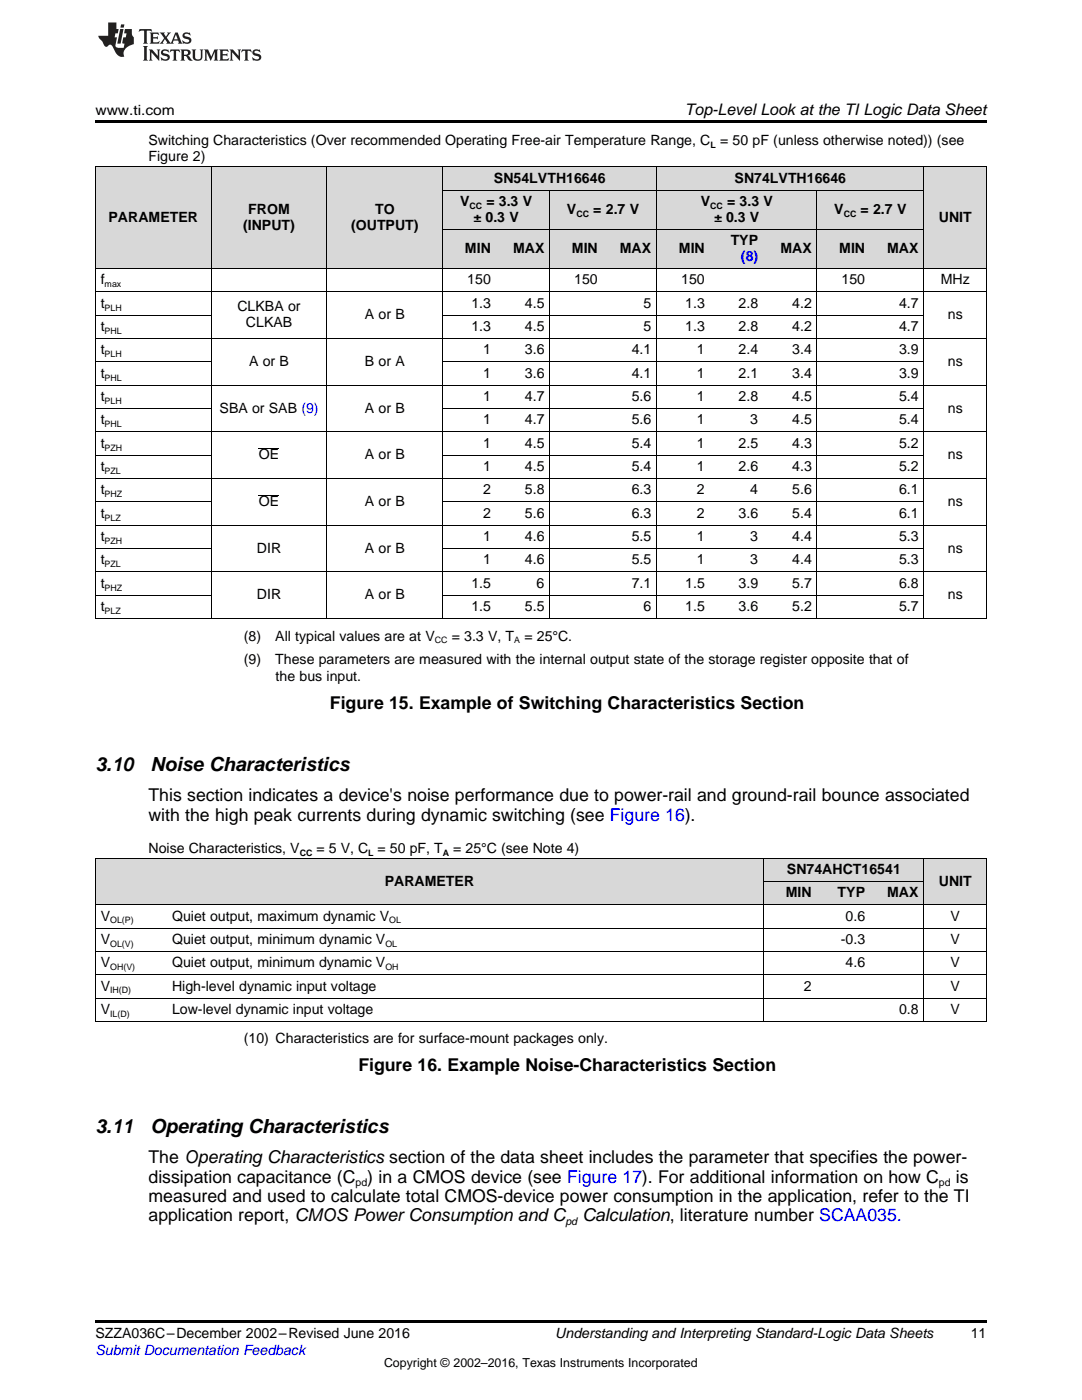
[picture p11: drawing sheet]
<svg xmlns="http://www.w3.org/2000/svg" width="216mm" height="279mm" viewBox="0 0 216 279" stroke-linecap="round" stroke-linejoin="round" font-family="sans-serif">
<defs><g id="words">
<g font-size="3.9">
<text x="19" y="153.9">3.10</text>
<text x="30" y="153.9">Noise Characteristics</text>
<text x="19" y="226.1">3.11</text>
<text x="30" y="226.1">Operating Characteristics</text>
</g>
<g font-size="3.5">
<text x="65.8" y="141.5">Figure 15. Example of Switching Characteristics Section</text>
<text x="29.6" y="159.9">This section indicates a device's noise performance due to power-rail and ground-rail bounce associated</text>
<text x="29.6" y="163.8">with the high peak currents during dynamic switching (see Figure 16).</text>
<text x="71.5" y="213.8">Figure 16. Example Noise-Characteristics Section</text>
<text x="29.6" y="232.1">The Operating Characteristics section of the data sheet includes the parameter that specifies the power-</text>
<text x="29.6" y="236">dissipation capacitance (C ) in a CMOS device (see Figure 17). For additional information on how C</text>
<text x="29.6" y="239.9">measured and used to calculate total CMOS-device power consumption in the application, refer to the TI</text>
<text x="190.7" y="236">is</text>
<text x="29.6" y="243.8">application report, CMOS Power Consumption and C</text>
<text x="116.2" y="243.8">Calculation, literature number SCAA035.</text>
</g>
<text font-size="3.2" x="136.7" y="23">Top-Level Look at the TI Logic Data Sheet</text>
<g font-size="2.8">
<text x="19" y="23">www.ti.com</text>
<text x="29.6" y="29">Switching Characteristics (Over recommended Operating Free-air Temperature Range, C = 50 pF (unless otherwise noted)) (see</text>
<text x="29.6" y="32.2">Figure 2)</text>
<text x="91.8" y="41.1">V</text>
<text x="97" y="41.1">=</text>
<text x="98.6" y="36.4">SN54LVTH16646</text>
<text x="99.5" y="41.1">3.3 V</text>
<text x="139.8" y="41.1">V</text>
<text x="145.1" y="41.1">= 3.3 V</text>
<text x="146.6" y="36.4">SN74LVTH16646</text>
<text x="21.7" y="44.3">PARAMETER</text>
<text x="48.5" y="45.9">(INPUT)</text>
<text x="49.5" y="42.7">FROM</text>
<text x="70.1" y="45.9">(OUTPUT)</text>
<text x="74.9" y="42.7">TO</text>
<text x="94.5" y="44.3">± 0.3 V</text>
<text x="113.1" y="42.7">V</text>
<text x="118.4" y="42.7">=</text>
<text x="120.9" y="42.7">2.7 V</text>
<text x="142.5" y="44.3">± 0.3 V</text>
<text x="166.5" y="42.7">V</text>
<text x="171.7" y="42.7">=</text>
<text x="174.2" y="42.7">2.7 V</text>
<text x="187.3" y="44.3">UNIT</text>
<text x="92.8" y="50.5">MIN</text>
<text x="102.4" y="50.5">MAX</text>
<text x="114.1" y="50.5">MIN</text>
<text x="123.7" y="50.5">MAX</text>
<text x="135.5" y="50.5">MIN</text>
<text x="145.8" y="48.9">TYP</text>
<text x="155.7" y="50.5">MAX</text>
<text x="167.5" y="50.5">MIN</text>
<text x="177" y="50.5">MAX</text>
<text x="20.1" y="56.8">f</text>
<text x="93.2" y="56.8">150</text>
<text x="114.6" y="56.8">150</text>
<text x="135.9" y="56.8">150</text>
<text x="167.9" y="56.8">150</text>
<text x="187.7" y="56.8">MHz</text>
<text x="20.1" y="61.4">t</text>
<text x="47.4" y="62.2">CLKBA or</text>
<text x="49.1" y="65.3">CLKAB</text>
<text x="72.8" y="63.7">A or B</text>
<text x="94.1" y="61.4">1.3</text>
<text x="104.7" y="61.4">4.5</text>
<text x="128.4" y="61.4">5</text>
<text x="136.7" y="61.4">1.3</text>
<text x="147.4" y="61.4">2.8</text>
<text x="158.1" y="61.4">4.2</text>
<text x="179.4" y="61.4">4.7</text>
<text x="189.1" y="63.7">ns</text>
<text x="20.1" y="66.1">t</text>
<text x="20.1" y="70.7">t</text>
<text x="94.1" y="66.1">1.3</text>
<text x="96.4" y="70.7">1</text>
<text x="104.7" y="66.1">4.5</text>
<text x="104.7" y="70.7">3.6</text>
<text x="126" y="70.7">4.1</text>
<text x="128.4" y="66.1">5</text>
<text x="136.7" y="66.1">1.3</text>
<text x="139.1" y="70.7">1</text>
<text x="147.4" y="66.1">2.8</text>
<text x="147.4" y="70.7">2.4</text>
<text x="158.1" y="66.1">4.2</text>
<text x="158.1" y="70.7">3.4</text>
<text x="179.4" y="66.1">4.7</text>
<text x="179.4" y="70.7">3.9</text>
<text x="20.1" y="75.4">t</text>
<text x="49.7" y="73.1">A or B</text>
<text x="72.8" y="73.1">B or A</text>
<text x="96.4" y="75.4">1</text>
<text x="104.7" y="75.4">3.6</text>
<text x="126" y="75.4">4.1</text>
<text x="139.1" y="75.4">1</text>
<text x="147.4" y="75.4">2.1</text>
<text x="158.1" y="75.4">3.4</text>
<text x="179.4" y="75.4">3.9</text>
<text x="189.1" y="73.1">ns</text>
<text x="20.1" y="80">t</text>
<text x="43.8" y="82.4">SBA or SAB (9)</text>
<text x="72.8" y="82.4">A or B</text>
<text x="96.4" y="80">1</text>
<text x="104.7" y="80">4.7</text>
<text x="126" y="80">5.6</text>
<text x="139.1" y="80">1</text>
<text x="147.4" y="80">2.8</text>
<text x="158.1" y="80">4.5</text>
<text x="179.4" y="80">5.4</text>
<text x="189.1" y="82.4">ns</text>
<text x="20.1" y="84.7">t</text>
<text x="20.1" y="89.4">t</text>
<text x="96.4" y="84.7">1</text>
<text x="96.4" y="89.4">1</text>
<text x="104.7" y="84.7">4.7</text>
<text x="104.7" y="89.4">4.5</text>
<text x="126" y="84.7">5.6</text>
<text x="126" y="89.4">5.4</text>
<text x="139.1" y="84.7">1</text>
<text x="139.1" y="89.4">1</text>
<text x="147.4" y="89.4">2.5</text>
<text x="149.7" y="84.7">3</text>
<text x="158.1" y="84.7">4.5</text>
<text x="158.1" y="89.4">4.3</text>
<text x="179.4" y="84.7">5.4</text>
<text x="179.4" y="89.4">5.2</text>
<text x="20.1" y="94">t</text>
<text x="51.6" y="91.7">OE</text>
<text x="72.8" y="91.7">A or B</text>
<text x="96.4" y="94">1</text>
<text x="104.7" y="94">4.5</text>
<text x="126" y="94">5.4</text>
<text x="139.1" y="94">1</text>
<text x="147.4" y="94">2.6</text>
<text x="158.1" y="94">4.3</text>
<text x="179.4" y="94">5.2</text>
<text x="189.1" y="91.7">ns</text>
<text x="20.1" y="98.7">t</text>
<text x="51.6" y="101">OE</text>
<text x="72.8" y="101">A or B</text>
<text x="96.4" y="98.7">2</text>
<text x="104.7" y="98.7">5.8</text>
<text x="126" y="98.7">6.3</text>
<text x="139.1" y="98.7">2</text>
<text x="149.7" y="98.7">4</text>
<text x="158.1" y="98.7">5.6</text>
<text x="179.4" y="98.7">6.1</text>
<text x="189.1" y="101">ns</text>
<text x="20.1" y="103.3">t</text>
<text x="20.1" y="108">t</text>
<text x="96.4" y="103.3">2</text>
<text x="96.4" y="108">1</text>
<text x="104.7" y="103.3">5.6</text>
<text x="104.7" y="108">4.6</text>
<text x="126" y="103.3">6.3</text>
<text x="126" y="108">5.5</text>
<text x="139.1" y="103.3">2</text>
<text x="139.1" y="108">1</text>
<text x="147.4" y="103.3">3.6</text>
<text x="149.7" y="108">3</text>
<text x="158.1" y="103.3">5.4</text>
<text x="158.1" y="108">4.4</text>
<text x="179.4" y="103.3">6.1</text>
<text x="179.4" y="108">5.3</text>
<text x="20.1" y="112.6">t</text>
<text x="51.3" y="110.3">DIR</text>
<text x="72.8" y="110.3">A or B</text>
<text x="96.4" y="112.6">1</text>
<text x="104.7" y="112.6">4.6</text>
<text x="126" y="112.6">5.5</text>
<text x="139.1" y="112.6">1</text>
<text x="149.7" y="112.6">3</text>
<text x="158.1" y="112.6">4.4</text>
<text x="179.4" y="112.6">5.3</text>
<text x="189.1" y="110.3">ns</text>
<text x="20.1" y="117.3">t</text>
<text x="51.3" y="119.6">DIR</text>
<text x="72.8" y="119.6">A or B</text>
<text x="94.1" y="117.3">1.5</text>
<text x="107.1" y="117.3">6</text>
<text x="126" y="117.3">7.1</text>
<text x="136.7" y="117.3">1.5</text>
<text x="147.4" y="117.3">3.9</text>
<text x="158.1" y="117.3">5.7</text>
<text x="179.4" y="117.3">6.8</text>
<text x="189.1" y="119.6">ns</text>
<text x="20.1" y="122">t</text>
<text x="94.1" y="122">1.5</text>
<text x="104.7" y="122">5.5</text>
<text x="128.4" y="122">6</text>
<text x="136.7" y="122">1.5</text>
<text x="147.4" y="122">3.6</text>
<text x="158.1" y="122">5.2</text>
<text x="179.4" y="122">5.7</text>
<text x="48.6" y="127.8">(8)</text>
<text x="54.9" y="127.8">All typical values are at V</text>
<text x="90.1" y="127.8">= 3.3 V, T</text>
<text x="104.6" y="127.8">= 25°C.</text>
<text x="48.6" y="132.5">(9)</text>
<text x="54.9" y="132.5">These parameters are measured with the internal output state of the storage register opposite that of</text>
<text x="55" y="136">the bus input.</text>
<text x="29.6" y="170.2">Noise Characteristics, V</text>
<text x="63.2" y="170.2">= 5 V, C = 50 pF, T</text>
<text x="90.5" y="170.2">= 25°C (see Note 4)</text>
<text x="76.8" y="176.7">PARAMETER</text>
<text x="156.8" y="179.1">MIN</text>
<text x="157" y="174.4">SN74AHCT16541</text>
<text x="167.1" y="179.1">TYP</text>
<text x="177" y="179.1">MAX</text>
<text x="187.3" y="176.7">UNIT</text>
<text x="20.1" y="183.7">V</text>
<text x="34.3" y="183.7">Quiet output, maximum dynamic V</text>
<text x="168.7" y="183.7">0.6</text>
<text x="189.7" y="183.7">V</text>
<text x="20.1" y="188.4">V</text>
<text x="34.3" y="188.4">Quiet output, minimum dynamic V</text>
<text x="167.8" y="188.4">-0.3</text>
<text x="189.7" y="188.4">V</text>
<text x="20.1" y="193">V</text>
<text x="20.1" y="197.7">V</text>
<text x="34.3" y="193">Quiet output, minimum dynamic V</text>
<text x="34.3" y="197.7">High-level dynamic input voltage</text>
<text x="160.4" y="197.7">2</text>
<text x="168.7" y="193">4.6</text>
<text x="189.7" y="193">V</text>
<text x="189.7" y="197.7">V</text>
<text x="20.1" y="202.4">V</text>
<text x="34.3" y="202.4">Low-level dynamic input voltage</text>
<text x="179.4" y="202.4">0.8</text>
<text x="189.7" y="202.4">V</text>
<text x="48.6" y="208.2">(10) Characteristics are for surface-mount packages only.</text>
<text x="19" y="267.1">SZZA036C–December 2002–Revised June 2016</text>
<text x="110.8" y="267.1">Understanding and Interpreting Standard-Logic Data Sheets</text>
<text x="193.7" y="267">11</text>
</g>
<g font-size="2.8" fill="#00f">
<text x="147.8" y="52.1">(8)</text>
<text x="19" y="270.4">Submit Documentation Feedback</text>
</g>
<text font-size="2.5" x="76.6" y="272.7">Copyright © 2002–2016, Texas Instruments Incorporated</text>
<g font-size="2.1">
<text x="70.9" y="236.7">pd</text>
<text x="187.4" y="236.7">pd</text>
<text x="112.8" y="244.5">pd</text>
</g>
<g font-size="1.8">
<text x="141.8" y="29.6">L</text>
<text x="93.7" y="41.7">CC</text>
<text x="141.7" y="41.7">CC</text>
<text x="115" y="43.3">CC</text>
<text x="168.3" y="43.3">CC</text>
<text x="20.9" y="57.3">max</text>
<text x="20.9" y="62">PLH</text>
<text x="20.9" y="66.6">PHL</text>
<text x="20.9" y="71.3">PLH</text>
<text x="20.9" y="76">PHL</text>
<text x="20.9" y="80.6">PLH</text>
<text x="20.9" y="85.3">PHL</text>
<text x="20.9" y="89.9">PZH</text>
<text x="20.9" y="94.6">PZL</text>
<text x="20.9" y="99.2">PHZ</text>
<text x="20.9" y="103.9">PLZ</text>
<text x="20.9" y="108.5">PZH</text>
<text x="20.9" y="113.2">PZL</text>
<text x="20.9" y="117.9">PHZ</text>
<text x="20.9" y="122.5">PLZ</text>
<text x="86.7" y="128.4">CC</text>
<text x="102.6" y="128.4">A</text>
<text x="59.8" y="170.7">CC</text>
<text x="73.5" y="170.7">L</text>
<text x="88.4" y="170.7">A</text>
<text x="22" y="184.3">OL(P)</text>
<text x="77.7" y="184.3">OL</text>
<text x="22" y="188.9">OL(V)</text>
<text x="76.9" y="188.9">OL</text>
<text x="22" y="193.6">OH(V)</text>
<text x="76.9" y="193.6">OH</text>
<text x="22" y="198.3">IH(D)</text>
<text x="22" y="202.9">IL(D)</text>
</g>
</g></defs>
<g fill="#d8d8d8">
<path d="M19 171.3h14.3v9.3h-14.3z"/>
<path d="M33.3 171.3h119.1v9.3h-119.1z"/>
<path d="M184.4 171.3h12.4v9.3h-12.4z"/>
<path d="M152.4 176h10.7v4.6h-10.7z"/>
<path d="M163.1 176h10.6v4.6h-10.6z"/>
<path d="M173.7 176h10.7v4.6h-10.7z"/>
<path d="M152.4 171.3h10.7v4.7h-10.7z"/>
<path d="M163.1 171.3h10.6v4.7h-10.6z"/>
<path d="M173.7 171.3h10.7v4.7h-10.7z"/>
<path d="M19 33.3h23.2v20.4h-23.2z"/>
<path d="M42.2 33.3h23.1v20.4h-23.1z"/>
<path d="M65.3 33.3h23.1v20.4h-23.1z"/>
<path d="M184.4 33.3h12.4v20.4h-12.4z"/>
<path d="M88.4 45.8h10.7v7.9h-10.7z"/>
<path d="M99.1 45.8h10.6v7.9h-10.6z"/>
<path d="M109.7 45.8h10.7v7.9h-10.7z"/>
<path d="M120.4 45.8h10.7v7.9h-10.7z"/>
<path d="M131.1 45.8h10.6v7.9h-10.6z"/>
<path d="M141.7 45.8h10.7v7.9h-10.7z"/>
<path d="M152.4 45.8h10.7v7.9h-10.7z"/>
<path d="M163.1 45.8h10.6v7.9h-10.6z"/>
<path d="M173.7 45.8h10.7v7.9h-10.7z"/>
<path d="M88.4 38h10.7v7.8h-10.7z"/>
<path d="M99.1 38h10.6v7.8h-10.6z"/>
<path d="M109.7 38h10.7v7.8h-10.7z"/>
<path d="M120.4 38h10.7v7.8h-10.7z"/>
<path d="M131.1 38h10.6v7.8h-10.6z"/>
<path d="M141.7 38h10.7v7.8h-10.7z"/>
<path d="M152.4 38h10.7v7.8h-10.7z"/>
<path d="M163.1 38h10.6v7.8h-10.6z"/>
<path d="M173.7 38h10.7v7.8h-10.7z"/>
<path d="M88.4 33.3h10.7v4.7h-10.7z"/>
<path d="M99.1 33.3h10.6v4.7h-10.6z"/>
<path d="M109.7 33.3h10.7v4.7h-10.7z"/>
<path d="M120.4 33.3h10.7v4.7h-10.7z"/>
<path d="M131.1 33.3h10.6v4.7h-10.6z"/>
<path d="M141.7 33.3h10.7v4.7h-10.7z"/>
<path d="M152.4 33.3h10.7v4.7h-10.7z"/>
<path d="M163.1 33.3h10.6v4.7h-10.6z"/>
<path d="M173.7 33.3h10.7v4.7h-10.7z"/>
</g>
<path d="M19 24h177.8v.6h-177.8zM19 203.9h.2zM152.3 203.9h.1zM162.9 203.9h.2zM173.6 203.9h.1zM184.3 203.9h.1zM196.7 203.9h.1zM19 263.5h177.8v.6h-177.8z" fill="#000"/>
<g fill="none" stroke="#000" stroke-width=".2">
<path d="M19 33.3h177.8M19.1 33.3v90.2M42.1 33.3v90.2M65.2 33.3v90.2M88.3 33.3v90.2M88.4 37.9h96M109.7 38v85.5M131 33.3v90.2M163 38v85.5M184.3 33.3v90.2M196.8 33.3v90.2M19 58.3h177.8"/>
<path d="M19 53.6h177.8M88.4 45.8h96M19 76.9h177.8M19 72.2h23.2M19 67.6h177.8M19 62.9h23.2M88.4 72.2h96M88.4 62.9h96M19 95.5h177.8M19 90.9h23.2M19 86.2h177.8M19 81.5h23.2"/>
<path d="M88.4 90.9h96M88.4 81.5h96M19 118.8h23.2M19 114.1h177.8M19 109.5h23.2M19 104.8h177.8M19 100.2h23.2M88.4 118.8h96M88.4 109.5h96M88.4 100.2h96M19 123.5h177.8M19 171.3h177.8v32.6"/>
<path d="M19.1 171.3v32.6M152.3 171.3v32.6M152.4 175.9h32M184.3 171.3v32.6M19 199.2h177.8M19 194.5h177.8M19 189.9h177.8M19 185.2h177.8M19 180.6h177.8M19 203.9h177.8"/>
</g>
<g fill="#231f20">
<path d="M27.8 5.8l-.1 .6 .5-.3h.5l.1 .2v2.1l-.3 .3h1l-.2-.3v-2.1v-.2h.6l.4 .3-.1-.6zM29.9 6.5l.2 .4v1.5l-.2 .3h1.8l.1-.5a1.04 1.04 0 0 1-1.2 .1v-.6h.5l.4 .2v-.7l-.4 .2h-.5v-.6h.8l.3 .2-.1-.5zM31.9 6.5l.9 1.1-1 1.1h.9l-.2-.2 .4-.7 .5 .7-.2 .2h1.5l-.2-.2 .1-.4h.9l.2 .4-.2 .2h.9l-.2-.3-.7-1.9h-.5l-.9 2.1-.8-1.1 .8-1h-.8l.2 .3-.4 .5-.4-.6 .2-.2zM35.1 6.9l.4 .9h-.8zM36.6 6.6a.63 .63 0 0 0-.2 .7 .63 .63 0 0 0 .6 .4l.6 .2 .2 .2a.75 .75 0 0 1-.8 .4 .75 .75 0 0 1-.6-.5l.1 .7 .2-.1a1.11 1.11 0 0 0 1.5-.5 1.13 1.13 0 0 0-1.3-.9v-.3a1.04 1.04 0 0 1 1.1 .2l-.1-.6-.2 .1-.5-.1zM28.5 9.2l.3 .3v2.2l-.3 .4h1l-.2-.4v-2.2l.2-.3zM29.7 9.9l.2 .3v1.5l-.2 .4h.7l-.2-.4v-1.3l1.6 1.7v-1.9l.2-.3h-.7l.2 .3v.9l-1.1-1.2zM32.3 10a.62 .62 0 0 0-.2 .7 .62 .62 0 0 0 .6 .4l.6 .2 .2 .2a.76 .76 0 0 1-.8 .4 .76 .76 0 0 1-.6-.5l.1 .7 .2-.1a1.11 1.11 0 0 0 1.5-.6 1.13 1.13 0 0 0-1.3-.8v-.3a1.04 1.04 0 0 1 1.1 .1l-.1-.5-.2 .1-.5-.2zM34 9.9l-.1 .6a.61 .61 0 0 1 .7-.3l.1 1.5-.3 .4h1l-.3-.4 .1-1.5a.63 .63 0 0 1 .7 .3l-.1-.6zM36 9.9l.2 .3v1.5l-.2 .4h.9l-.2-.2v-.7l.6 .2a.76 .76 0 0 0 1.1 .6l-1-.9a.58 .58 0 0 0 .6-.6 .58 .58 0 0 0-.5-.6zM36.7 10.2l.1-.1a.45 .45 0 0 1 .6 .1 .45 .45 0 0 1 .1 .5l-.8 .2zM38.2 9.9l.2 .2a2.17 2.17 0 0 0 .4 1.9 .99 .99 0 0 0 1.6-.7v-1.1l.2-.3h-.7l.1 .2a1.92 1.92 0 0 1-.1 1.7 .6 .6 0 0 1-1-.5v-1.1l.2-.3zM40.7 9.9l.2 .3v1.5l-.2 .4h.7l-.2-.4v-1.4l.8 1.8 .9-1.8v1.4l-.2 .4h.9l-.3-.4v-1.5l.3-.3h-.8l-.6 1.4-.7-1.4zM43.7 9.9l.3 .3v1.5l-.3 .4h1.9l.1-.6a1.04 1.04 0 0 1-1.3 .2v-.6h.6l.4 .1v-.6l-.4 .2h-.6l.1-.6h.7l.4 .2-.1-.5zM45.8 9.9l.2 .3v1.5l-.2 .4h.8l-.3-.4v-1.3l1.6 1.7v-1.9l.2-.3h-.7l.2 .3v.9l-1.1-1.2zM48.3 9.9l-.1 .6a.61 .61 0 0 1 .7-.3v1.5l-.2 .4h.9l-.2-.4v-1.5a.63 .63 0 0 1 .8 .3l-.1-.6zM50.6 10a.62 .62 0 0 0-.2 .7 .62 .62 0 0 0 .6 .4l.6 .2 .1 .2a.76 .76 0 0 1-.7 .4 .76 .76 0 0 1-.6-.5l.1 .7 .1-.1a1.11 1.11 0 0 0 1.5-.6 1.13 1.13 0 0 0-1.2-.8l-.1-.3a1.04 1.04 0 0 1 1.2 .1l-.2-.5-.1 .1-.5-.2z"/>
<path d="M21.6 4.5v2.6h-2l.1 .4 .8 .9a.91 .91 0 0 0 .9 .9 .56 .56 0 0 1 .5-.4 .56 .56 0 0 1 .5 .3l.4 .8a1.53 1.53 0 0 0 2 1.3 1.54 1.54 0 0 1 1-2.1l.9-.4-.1-1.4a1.52 1.52 0 0 1-.3-1.6h-1.4l-.1 .9h.5l-.2 .8h-.5l-.2 .9v.2l.4 .1-.1 .9a1.93 1.93 0 0 1-1.6-.3l.2-1.8h-.4l.1-.8h.5l.2-.9h-.5v-1.3zM24 5.8l-.6 2.9h.7l.5-2.9zM24.2 4.9l-.2 .6h.7l.1-.6z"/>
</g>
<path d="M51.6 98.8h4.1M51.6 89.5h4.1" fill="none" stroke="#000" stroke-width=".2"/>
<use href="#words"/>
</svg>
